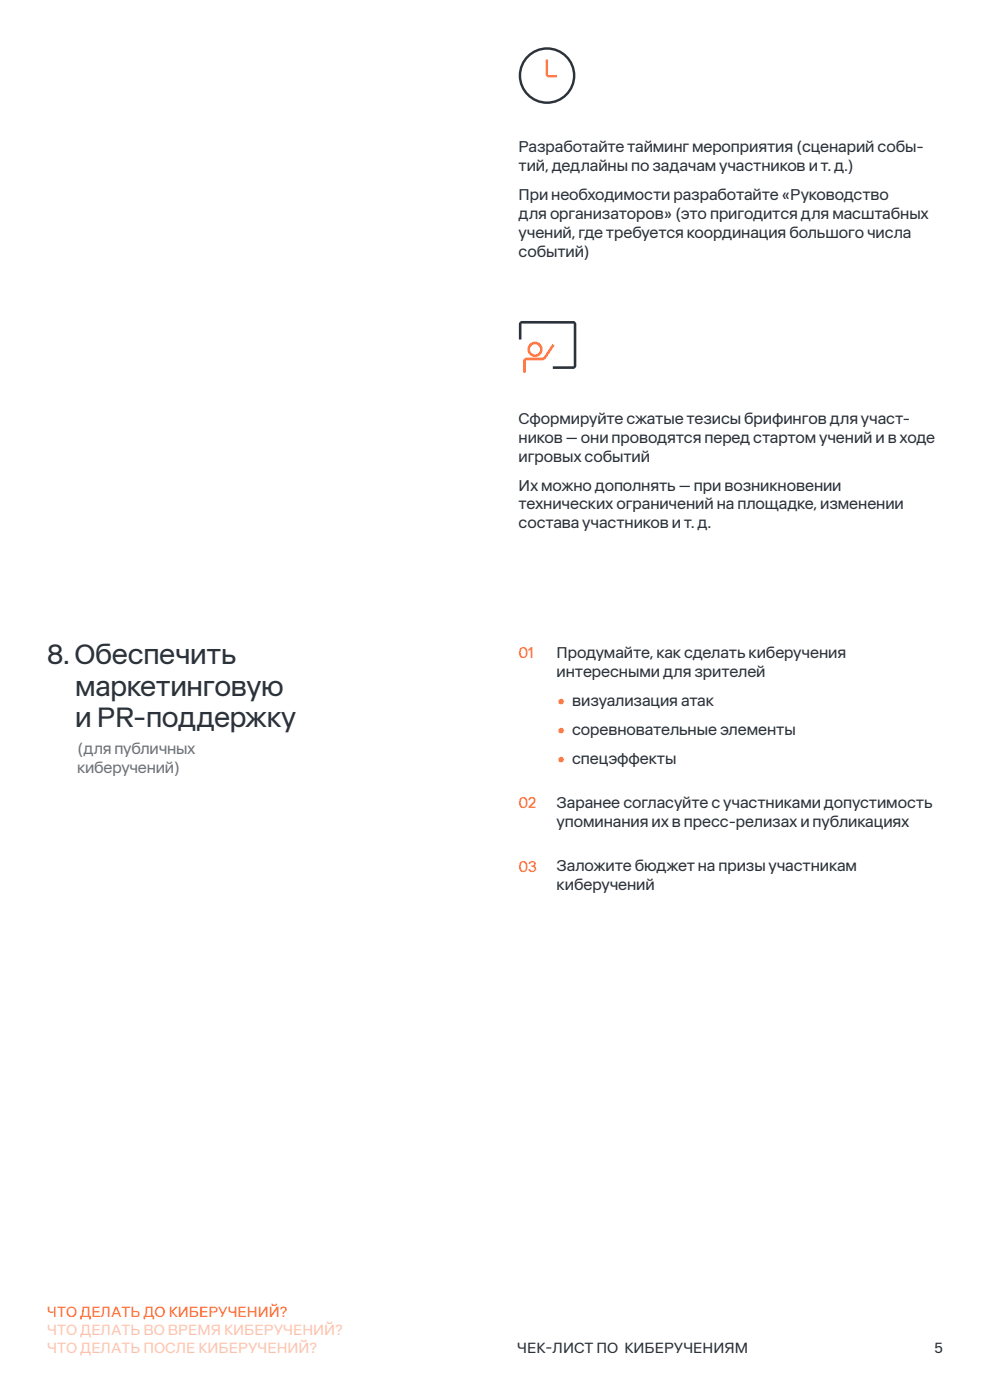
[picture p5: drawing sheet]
<svg xmlns="http://www.w3.org/2000/svg" width="210mm" height="297mm" viewBox="0 0 210 297" stroke-linecap="round" stroke-linejoin="round" font-family="sans-serif">
<defs><g id="words">
<g font-size="6" fill="#2b323a">
<text x="10" y="140.9">8. Обеспечить</text>
<text x="16" y="147.6">маркетинговую</text>
<text x="16" y="154.3">и PR-поддержку</text>
</g>
<g font-size="3.4" fill="#2b323a">
<text x="110" y="32.3">Разработайте тайминг мероприятия (сценарий собы-</text>
<text x="110" y="36.3">тий, дедлайны по задачам участников и т. д.)</text>
<text x="110" y="42.4">При необходимости разработайте «Руководство</text>
<text x="110" y="46.4">для организаторов» (это пригодится для масштабных</text>
<text x="110" y="50.5">учений, где требуется координация большого числа</text>
<text x="110" y="54.5">событий)</text>
<text x="110" y="89.9">Сформируйте сжатые тезисы брифингов для участ-</text>
<text x="110" y="93.9">ников – они проводятся перед стартом учений и в ходе</text>
<text x="110" y="97.9">игровых событий</text>
<text x="110" y="104.1">Их можно дополнять – при возникновении</text>
<text x="110" y="108.1">технических ограничений на площадке, изменении</text>
<text x="110" y="112.1">состава участников и т. д.</text>
<text x="118.1" y="139.6">Продумайте, как сделать киберучения</text>
<text x="118.1" y="143.7">интересными для зрителей</text>
<text x="118.1" y="171.4">Заранее согласуйте с участниками допустимость</text>
<text x="118.1" y="175.4">упоминания их в пресс-релизах и публикациях</text>
<text x="118.1" y="184.7">Заложите бюджет на призы участникам</text>
<text x="118.1" y="188.7">киберучений</text>
</g>
<g font-size="3.4" fill="#fe6e36">
<text x="110" y="139.6">01</text>
<text x="118.1" y="149.8">• визуализация атак</text>
<text x="118.1" y="155.9">• соревновательные элементы</text>
<text x="118.1" y="162.1">• спецэффекты</text>
<text x="110" y="171.5">02</text>
<text x="110" y="184.9">03</text>
</g>
<g font-size="3.4" fill="#6f7278">
<text x="16.4" y="159.9">(для публичных</text>
<text x="16.4" y="164">киберучений)</text>
</g>
<text font-size="3.2" fill="#fe6e36" x="10" y="279.4">ЧТО ДЕЛАТЬ ДО КИБЕРУЧЕНИЙ?</text>
<g font-size="3.2" fill="#ffc5af">
<text x="10" y="283.2">ЧТО ДЕЛАТЬ ВО ВРЕМЯ КИБЕРУЧЕНИЙ?</text>
<text x="10" y="287">ЧТО ДЕЛАТЬ ПОСЛЕ КИБЕРУЧЕНИЙ?</text>
</g>
<g font-size="3.2" fill="#2b323a">
<text x="109.7" y="287">ЧЕК-ЛИСТ ПО КИБЕРУЧЕНИЯМ</text>
<text x="198.2" y="287">5</text>
</g>
</g></defs>
<path d="M115.8 12.6h.5v3.3h1.8v.5h-1.7l-.6-.4z" fill="#fe6e36"/>
<path d="M110.6 16a5.5 5.5 0 0 0 10.9 0 5.5 5.5 0 0 0-10.9 0zM110 16a6 6 0 0 1 12 0 6 6 0 0 1-12 0z" fill="#2b323a"/>
<path d="M112.4 74.1a1.1 1.1 0 0 0 2.2 0 1.1 1.1 0 0 0-2.2 0zM111.9 74.1a1.62 1.62 0 0 1 3.2 0 1.62 1.62 0 0 1-3.2 0z" fill="#fe6e36"/>
<path d="M110.2 68.4l.4-.3h11.2l.2 .2 .3 .4v9l-.2 .2-.4 .4h-4.4v-.6h4.4v-9l-11.1-.1v3.4h-.5v-3.4z" fill="#2b323a"/>
<path d="M111.1 76.2l.5-.3 3.6-.1 2-2.8 .4 .3-1.8 2.7-.5 .4h-3.8v2.7h-.5v-2.7z" fill="#fe6e36"/>
<use href="#words"/>
</svg>
